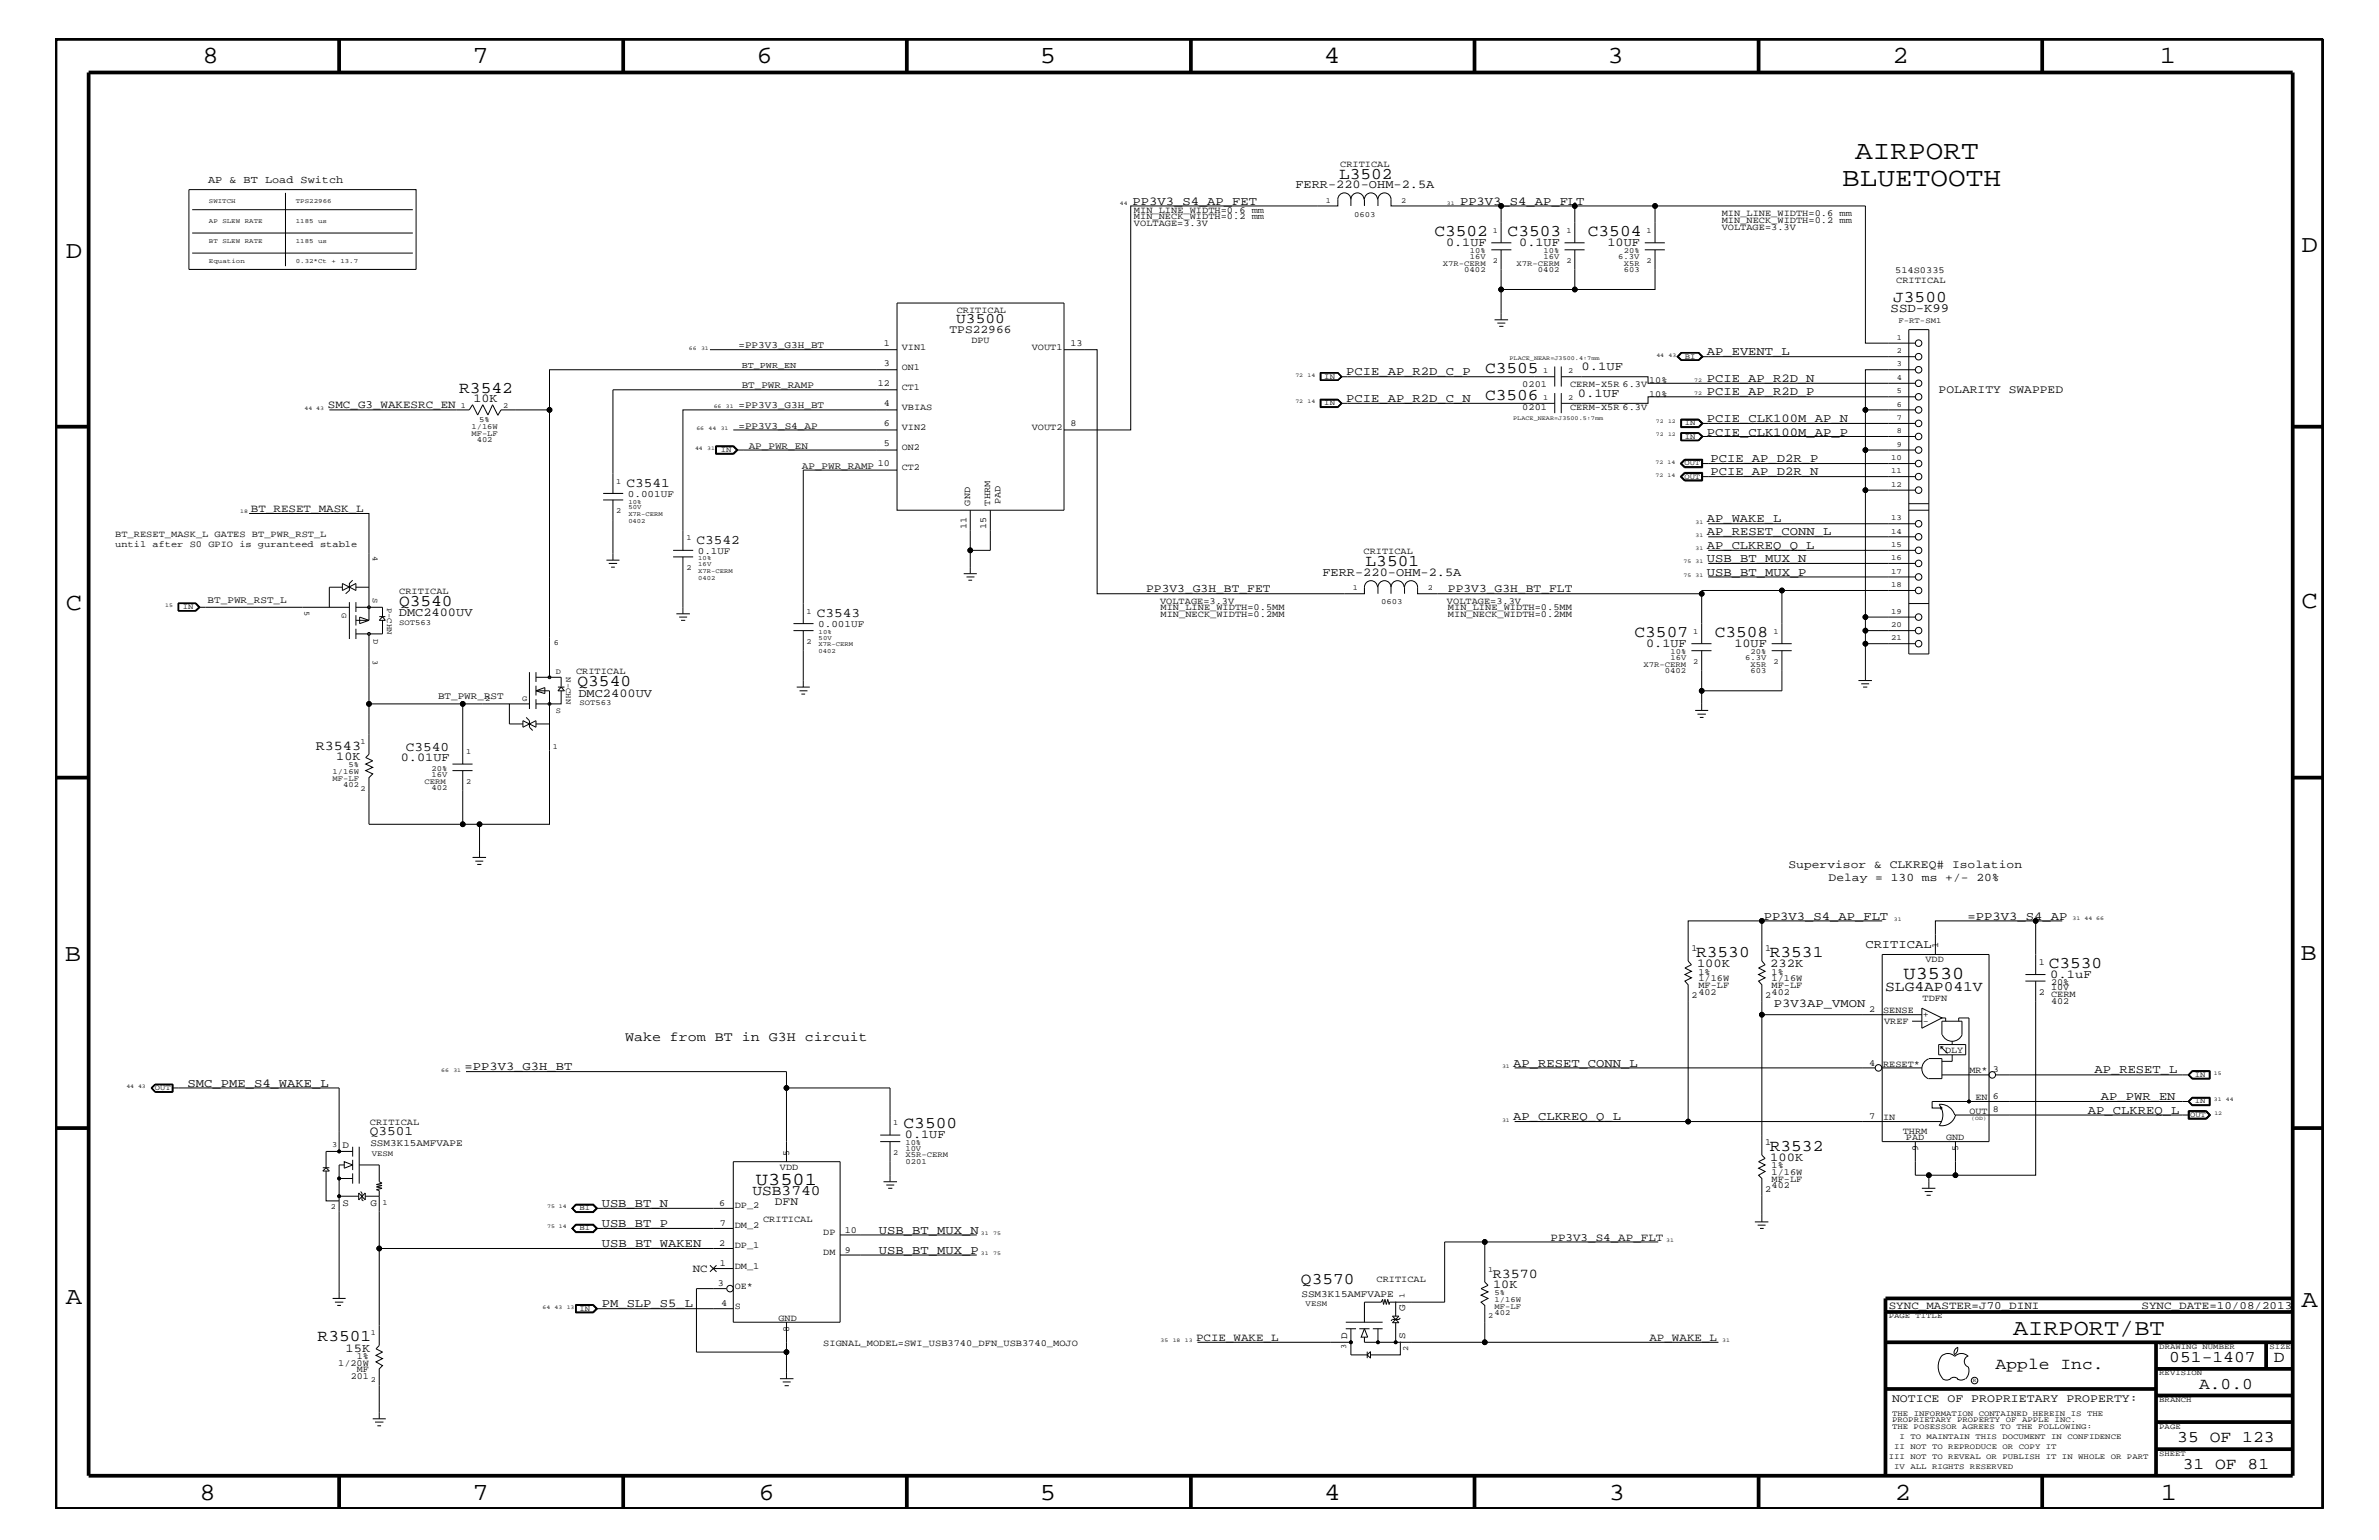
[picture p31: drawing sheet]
<svg xmlns="http://www.w3.org/2000/svg" width="432mm" height="279mm" viewBox="0 0 432 279" stroke-linecap="round" stroke-linejoin="round" font-family="sans-serif">
<defs><g id="words">
<g font-size="4.8">
<text x="336.7" y="28.9">AIRPORT</text>
<text x="334.3" y="33.7">BLUETOOTH</text>
</g>
<g font-size="4.5">
<text x="36.7" y="11.5">8</text>
<text x="85.8" y="11.5">7</text>
<text x="137.3" y="11.5">6</text>
<text x="188.7" y="11.5">5</text>
<text x="240.3" y="11.5">4</text>
<text x="291.8" y="11.5">3</text>
<text x="343.5" y="11.5">2</text>
<text x="392" y="11.5">1</text>
<text x="11.9" y="46.8">D</text>
<text x="417.7" y="45.7">D</text>
<text x="11.9" y="110.6">C</text>
<text x="417.7" y="110.3">C</text>
<text x="11.8" y="174.3">B</text>
<text x="417.6" y="174.2">B</text>
<text x="11.9" y="236.7">A</text>
<text x="417.7" y="237.1">A</text>
<text x="36.2" y="272.1">8</text>
<text x="85.8" y="272.1">7</text>
<text x="137.7" y="272.1">6</text>
<text x="188.7" y="272.1">5</text>
<text x="240.4" y="272.1">4</text>
<text x="292" y="272.1">3</text>
<text x="343.9" y="272.1">2</text>
<text x="392.2" y="272.1">1</text>
</g>
<text font-size="4.1" x="365.4" y="242.3">AIRPORT/BT</text>
<g font-size="3.3">
<text x="345.5" y="177.6">U3530</text>
<text x="137.2" y="215">U3501</text>
</g>
<g font-size="3">
<text x="243" y="32.5">L3502</text>
<text x="260.3" y="42.9">C3502</text>
<text x="273.6" y="42.9">C3503</text>
<text x="288.2" y="42.9">C3504</text>
<text x="343.6" y="54.7">J3500</text>
<text x="83.4" y="71.3">R3542</text>
<text x="269.5" y="67.7">C3505</text>
<text x="269.5" y="72.6">C3506</text>
<text x="247.9" y="102.7">L3501</text>
<text x="72.4" y="109.9">Q3540</text>
<text x="296.7" y="115.6">C3507</text>
<text x="311.2" y="115.6">C3508</text>
<text x="104.8" y="124.4">Q3540</text>
<text x="307.8" y="173.7">R3530</text>
<text x="321.2" y="173.7">R3531</text>
<text x="371.9" y="175.6">C3530</text>
<text x="164" y="204.7">C3500</text>
<text x="321.2" y="208.8">R3532</text>
<text x="236.1" y="233">Q3570</text>
<text x="57.7" y="243.4">R3501</text>
<text x="362.2" y="248.4">Apple Inc.</text>
<text x="393.7" y="247.1">051-1407</text>
<text x="399.2" y="252">A.0.0</text>
<text x="412.7" y="247.1">D</text>
<text x="395.2" y="261.6">35 OF 123</text>
<text x="396.2" y="266.6">31 OF 81</text>
</g>
<g font-size="2.6">
<text x="173.6" y="58.6">U3500</text>
<text x="342.2" y="179.9">SLG4AP041V</text>
<text x="136.6" y="216.9">USB3740</text>
</g>
<g font-size="2.5">
<text x="57.3" y="136.1">R3543</text>
<text x="113.5" y="188.9">Wake from BT in G3H circuit</text>
<text x="270.9" y="231.8">R3570</text>
</g>
<g font-size="2.4">
<text x="113.7" y="88.3">C3541</text>
<text x="126.4" y="98.7">C3542</text>
<text x="148.3" y="112">C3543</text>
<text x="73.7" y="136.2">C3540</text>
<text x="67.1" y="205.9">Q3501</text>
</g>
<text font-size="2.3" x="343.2" y="56.6">SSD-K99</text>
<g font-size="2.2">
<text x="235.1" y="34.1">FERR-220-OHM-2.5A</text>
<text x="205.6" y="37.2">PP3V3_S4_AP_FET</text>
<text x="265" y="37.2">PP3V3_S4_AP_FLT</text>
<text x="262.5" y="44.6">0.1UF</text>
<text x="275.8" y="44.6">0.1UF</text>
<text x="291.8" y="44.6">10UF</text>
<text x="309.8" y="64.5">AP_EVENT_L</text>
<text x="244.3" y="68.1">PCIE_AP_R2D_C_P</text>
<text x="286.4" y="72">0.1UF</text>
<text x="287.1" y="67.1">0.1UF</text>
<text x="309.8" y="69.3">PCIE_AP_R2D_N</text>
<text x="309.8" y="71.7">PCIE_AP_R2D_P</text>
<text x="85.9" y="73">10K</text>
<text x="244.3" y="72.9">PCIE_AP_R2D_C_N</text>
<text x="309.8" y="76.6">PCIE_CLK100M_AP_N</text>
<text x="309.8" y="79">PCIE_CLK100M_AP_P</text>
<text x="310.5" y="83.8">PCIE_AP_D2R_P</text>
<text x="310.5" y="86.2">PCIE_AP_D2R_N</text>
<text x="309.8" y="94.8">AP_WAKE_L</text>
<text x="309.8" y="99.6">AP_CLKREQ_Q_L</text>
<text x="309.8" y="97.1">AP_RESET_CONN_L</text>
<text x="240" y="104.4">FERR-220-OHM-2.5A</text>
<text x="309.8" y="102.1">USB_BT_MUX_N</text>
<text x="309.8" y="104.4">USB_BT_MUX_P</text>
<text x="72.4" y="111.7">DMC2400UV</text>
<text x="298.8" y="117.4">0.1UF</text>
<text x="314.8" y="117.4">10UF</text>
<text x="105" y="126.4">DMC2400UV</text>
<text x="61" y="137.9">10K</text>
<text x="72.7" y="138">0.01UF</text>
<text x="320.1" y="166.9">PP3V3_S4_AP_FLT</text>
<text x="357.1" y="166.9">=PP3V3_S4_AP</text>
<text x="338.6" y="172">CRITICAL</text>
<text x="308" y="175.5">100K</text>
<text x="321.3" y="175.5">232K</text>
<text x="372.1" y="177.4">0.1uF</text>
<text x="322" y="182.7">P3V3AP_VMON</text>
<text x="34" y="197.2">SMC_PME_S4_WAKE_L</text>
<text x="84.3" y="194.2">=PP3V3_G3H_BT</text>
<text x="274.7" y="193.6">AP_RESET_CONN_L</text>
<text x="380.2" y="194.8">AP_RESET_L</text>
<text x="274.7" y="203.2">AP_CLKREQ_Q_L</text>
<text x="379" y="202">AP_CLKREQ_L</text>
<text x="381.3" y="199.6">AP_PWR_EN</text>
<text x="164.3" y="206.5">0.1UF</text>
<text x="321.3" y="210.7">100K</text>
<text x="109.2" y="219">USB_BT_N</text>
<text x="109.2" y="222.6">USB_BT_P</text>
<text x="109.2" y="226.3">USB_BT_WAKEN</text>
<text x="159.5" y="227.5">USB_BT_MUX_P</text>
<text x="159.5" y="223.9">USB_BT_MUX_N</text>
<text x="271" y="233.7">10K</text>
<text x="109.2" y="237.2">PM_SLP_S5_L</text>
<text x="62.7" y="245.2">15K</text>
</g>
<g font-size="2.1">
<text x="172.3" y="60.4">TPS22966</text>
<text x="351.9" y="71.3">POLARITY SWAPPED</text>
<text x="208" y="107.5">PP3V3_G3H_BT_FET</text>
<text x="262.8" y="107.4">PP3V3_G3H_BT_FLT</text>
<text x="324.6" y="157.4">Supervisor &amp; CLKREQ# Isolation</text>
<text x="331.9" y="159.9">Delay = 130 ms +/- 20%</text>
<text x="140.6" y="218.6">DFN</text>
<text x="343.4" y="254.4">NOTICE OF PROPRIETARY PROPERTY:</text>
</g>
<g font-size="2">
<text x="59.5" y="74.1">SMC_G3_WAKESRC_EN</text>
<text x="45.6" y="92.9">BT_RESET_MASK_L</text>
<text x="281.4" y="225.1">PP3V3_S4_AP_FLT</text>
<text x="125.7" y="230.7">NC</text>
<text x="342.8" y="237.4">SYNC_MASTER=J70_DINI</text>
<text x="388.7" y="237.4">SYNC_DATE=10/08/2013</text>
<text x="217.1" y="243.3">PCIE_WAKE_L</text>
<text x="299.4" y="243.3">AP_WAKE_L</text>
</g>
<text font-size="1.9" x="37.8" y="33.1">AP &amp; BT Load Switch</text>
<g font-size="1.8">
<text x="134" y="63.2">=PP3V3_G3H_BT</text>
<text x="134.6" y="70.5">BT_PWR_RAMP</text>
<text x="134" y="74.1">=PP3V3_G3H_BT</text>
<text x="134" y="77.8">=PP3V3_S4_AP</text>
<text x="135.9" y="81.4">AP_PWR_EN</text>
<text x="145.5" y="85">AP_PWR_RAMP</text>
<text x="114" y="90.1">0.001UF</text>
<text x="126.7" y="100.4">0.1UF</text>
<text x="37.7" y="109.3">BT_PWR_RST_L</text>
<text x="148.5" y="113.7">0.001UF</text>
<text x="79.5" y="126.9">BT_PWR_RST</text>
<text x="62.1" y="208.2">D</text>
<text x="67.2" y="207.9">SSM3K15AMFVAPE</text>
<text x="62.1" y="218.7">S</text>
<text x="67.2" y="218.7">G</text>
<text x="236.2" y="235.4">SSM3K15AMFVAPE</text>
<text x="255" y="237.8" transform="rotate(-90 255 237.8)">G</text>
<text x="244.5" y="242.9" transform="rotate(-90 244.5 242.9)">D</text>
<text x="255" y="242.9" transform="rotate(-90 255 242.9)">S</text>
</g>
<g font-size="1.7">
<text x="243.2" y="30.3">CRITICAL</text>
<text x="205.8" y="38.6">MIN_LINE_WIDTH=0.6 mm</text>
<text x="205.8" y="41">VOLTAGE=3.3V</text>
<text x="205.8" y="39.8">MIN_NECK_WIDTH=0.2 mm</text>
<text x="312.5" y="41.7">VOLTAGE=3.3V</text>
<text x="312.5" y="39.2">MIN_LINE_WIDTH=0.6 mm</text>
<text x="312.5" y="40.4">MIN_NECK_WIDTH=0.2 mm</text>
<text x="344" y="49.6">514S0335</text>
<text x="344.2" y="51.3">CRITICAL</text>
<text x="173.7" y="56.8">CRITICAL</text>
<text x="160.4" y="62.8">1</text>
<text x="163.7" y="63.4">VIN1</text>
<text x="176.3" y="62.3">DPU</text>
<text x="187.3" y="63.4">VOUT1</text>
<text x="194.3" y="62.8">13</text>
<text x="159.3" y="70">12</text>
<text x="160.4" y="66.4">3</text>
<text x="163.7" y="70.7">CT1</text>
<text x="163.7" y="67.1">ON1</text>
<text x="276.3" y="70.1">0201</text>
<text x="285" y="70.1">CERM-X5R 6.3V</text>
<text x="299.3" y="69.5">10%</text>
<text x="299.3" y="72">10%</text>
<text x="160.4" y="73.7">4</text>
<text x="160.4" y="77.3">6</text>
<text x="163.7" y="74.4">VBIAS</text>
<text x="194.3" y="77.3">8</text>
<text x="276.3" y="74.4">0201</text>
<text x="285" y="74.4">CERM-X5R 6.3V</text>
<text x="160.4" y="80.9">5</text>
<text x="163.7" y="81.6">ON2</text>
<text x="163.7" y="78">VIN2</text>
<text x="187.3" y="78">VOUT2</text>
<text x="159.3" y="84.5">10</text>
<text x="163.7" y="85.3">CT2</text>
<text x="175.4" y="96" transform="rotate(-90 175.4 96)">11</text>
<text x="176.1" y="91.7" transform="rotate(-90 176.1 91.7)">GND</text>
<text x="179" y="96" transform="rotate(-90 179 96)">15</text>
<text x="179.7" y="91.7" transform="rotate(-90 179.7 91.7)">THRM</text>
<text x="181.6" y="91.4" transform="rotate(-90 181.6 91.4)">PAD</text>
<text x="20.9" y="97.4">BT_RESET_MASK_L GATES BT_PWR_RST_L</text>
<text x="20.9" y="99.3">until after S0 GPIO is guranteed stable</text>
<text x="247.5" y="100.5">CRITICAL</text>
<text x="72.5" y="107.7">CRITICAL</text>
<text x="210.6" y="109.5">VOLTAGE=3.3V</text>
<text x="210.7" y="112">MIN_NECK_WIDTH=0.2MM</text>
<text x="210.7" y="110.6">MIN_LINE_WIDTH=0.5MM</text>
<text x="262.6" y="109.5">VOLTAGE=3.3V</text>
<text x="262.8" y="110.6">MIN_LINE_WIDTH=0.5MM</text>
<text x="262.8" y="112">MIN_NECK_WIDTH=0.2MM</text>
<text x="104.6" y="122.3">CRITICAL</text>
<text x="307" y="172.6">1</text>
<text x="320.4" y="172.6">1</text>
<text x="351.8" y="172" transform="rotate(-90 351.8 172)">1</text>
<text x="308.3" y="179.3">MF-LF</text>
<text x="308.3" y="178">1/16W</text>
<text x="308.3" y="176.8">1%</text>
<text x="321.6" y="179.3">MF-LF</text>
<text x="321.6" y="178">1/16W</text>
<text x="321.6" y="176.8">1%</text>
<text x="349.5" y="174.6">VDD</text>
<text x="370.1" y="175">1</text>
<text x="372.3" y="179.7">10V</text>
<text x="372.3" y="178.7">20%</text>
<text x="307" y="181">2</text>
<text x="308.3" y="180.5">402</text>
<text x="320.4" y="181">2</text>
<text x="321.6" y="180.5">402</text>
<text x="339.3" y="183.6">2</text>
<text x="341.8" y="183.8">SENSE</text>
<text x="342" y="185.8">VREF</text>
<text x="349" y="181.6">TDFN</text>
<text x="349" y="184.5">+</text>
<text x="349" y="185.7">-</text>
<text x="370.1" y="180.5">2</text>
<text x="372.3" y="181">CERM</text>
<text x="372.3" y="182.1">402</text>
<text x="353.1" y="191">DLY</text>
<text x="339.3" y="193.3">4</text>
<text x="341.8" y="193.6">RESET*</text>
<text x="357.5" y="194.8">MR*</text>
<text x="361.7" y="194.5">3</text>
<text x="339.3" y="203">7</text>
<text x="341.8" y="203.2">IN</text>
<text x="357.5" y="202">OUT</text>
<text x="358.6" y="199.6">EN</text>
<text x="361.7" y="201.8">8</text>
<text x="361.7" y="199.3">6</text>
<text x="67.1" y="204.1">CRITICAL</text>
<text x="143.3" y="209.7" transform="rotate(-90 143.3 209.7)">5</text>
<text x="320.4" y="207.7">1</text>
<text x="345.4" y="205.7">THRM</text>
<text x="345.9" y="206.9">PAD</text>
<text x="348.1" y="208.9" transform="rotate(-90 348.1 208.9)">9</text>
<text x="353.2" y="206.9">GND</text>
<text x="355.4" y="208.9" transform="rotate(-90 355.4 208.9)">5</text>
<text x="141.6" y="212.2">VDD</text>
<text x="321.6" y="214.4">MF-LF</text>
<text x="321.6" y="215.6">402</text>
<text x="321.6" y="211.9">1%</text>
<text x="321.6" y="213.2">1/16W</text>
<text x="130.6" y="218.7">6</text>
<text x="133.3" y="219.2">DP_2</text>
<text x="138.5" y="221.7">CRITICAL</text>
<text x="320.4" y="216.2">2</text>
<text x="130.6" y="226">2</text>
<text x="130.6" y="222.4">7</text>
<text x="133.3" y="226.5">DP_1</text>
<text x="133.3" y="222.9">DM_2</text>
<text x="149.4" y="227.7">DM</text>
<text x="149.4" y="224.1">DP</text>
<text x="153.3" y="227.3">9</text>
<text x="153.3" y="223.6">10</text>
<text x="130.3" y="233.3">3</text>
<text x="130.6" y="229.6">1</text>
<text x="133.3" y="233.8">OE*</text>
<text x="133.3" y="230.2">DM_1</text>
<text x="249.9" y="232.6">CRITICAL</text>
<text x="130.9" y="236.9">4</text>
<text x="133.3" y="237.4">S</text>
<text x="141.3" y="239.6">GND</text>
<text x="143.3" y="241.8" transform="rotate(-90 143.3 241.8)">8</text>
<text x="149.4" y="244.1">SIGNAL_MODEL=SWI_USB3740_DFN_USB3740_MOJO</text>
<text x="61.4" y="247.8">1/20W</text>
<text x="63.7" y="250.1">201</text>
<text x="64.8" y="248.9">MF</text>
<text x="64.8" y="246.5">1%</text>
</g>
<text font-size="1.6" x="134.6" y="66.8">BT_PWR_EN</text>
<g font-size="1.4">
<text x="240.6" y="36.8">1</text>
<text x="245.8" y="39.3">0603</text>
<text x="254.3" y="36.8">2</text>
<text x="266.8" y="45.9">10%</text>
<text x="266.8" y="47">16V</text>
<text x="270.9" y="47.7">2</text>
<text x="270.9" y="42.3">1</text>
<text x="280.2" y="47">16V</text>
<text x="280.2" y="45.9">10%</text>
<text x="284.3" y="47.7">2</text>
<text x="284.3" y="42.3">1</text>
<text x="293.7" y="47">6.3V</text>
<text x="294.7" y="45.9">20%</text>
<text x="298.9" y="47.7">2</text>
<text x="298.9" y="42.3">1</text>
<text x="261.9" y="48.2">X7R-CERM</text>
<text x="265.8" y="49.4">0402</text>
<text x="275.3" y="48.2">X7R-CERM</text>
<text x="279.1" y="49.4">0402</text>
<text x="294.7" y="49.4">603</text>
<text x="294.7" y="48.2">X5R</text>
<text x="344.6" y="58.5">F-RT-SM1</text>
<text x="305.8" y="65.1">BI</text>
<text x="344.3" y="61.7">1</text>
<text x="344.3" y="64">2</text>
<text x="240.4" y="68.7">IN</text>
<text x="280.1" y="67.7">1</text>
<text x="284.6" y="67.7">2</text>
<text x="344.3" y="66.5">3</text>
<text x="344.3" y="68.9">4</text>
<text x="344.3" y="71.3">5</text>
<text x="83.7" y="74">1</text>
<text x="85.6" y="77.8">1/16W</text>
<text x="87" y="76.6">5%</text>
<text x="91.4" y="74">2</text>
<text x="240.4" y="73.5">IN</text>
<text x="280.1" y="72.6">1</text>
<text x="284.6" y="72.6">2</text>
<text x="305.8" y="77.2">IN</text>
<text x="344.3" y="73.8">6</text>
<text x="344.3" y="76.2">7</text>
<text x="85.6" y="79">MF-LF</text>
<text x="86.5" y="80.2">402</text>
<text x="130.8" y="82">IN</text>
<text x="305.8" y="79.6">IN</text>
<text x="343.2" y="83.5">10</text>
<text x="344.3" y="81.1">9</text>
<text x="344.3" y="78.6">8</text>
<text x="111.8" y="87.7">1</text>
<text x="305.7" y="84.4">OUT</text>
<text x="305.7" y="86.9">OUT</text>
<text x="343.2" y="85.9">11</text>
<text x="343.2" y="88.3">12</text>
<text x="111.8" y="93.2">2</text>
<text x="343.2" y="94.3">13</text>
<text x="67.6" y="100.9" transform="rotate(90 67.6 100.9)">4</text>
<text x="124.6" y="98">1</text>
<text x="343.2" y="101.6">16</text>
<text x="343.2" y="99.3">15</text>
<text x="343.2" y="96.8">14</text>
<text x="124.6" y="103.5">2</text>
<text x="245.5" y="107.1">1</text>
<text x="259.2" y="107.1">2</text>
<text x="343.2" y="106.5">18</text>
<text x="343.2" y="104.1">17</text>
<text x="33.2" y="110.5">IN</text>
<text x="55.3" y="110.8" transform="rotate(90 55.3 110.8)">5</text>
<text x="62.1" y="111.2" transform="rotate(90 62.1 111.2)">G</text>
<text x="67.6" y="108.4" transform="rotate(90 67.6 108.4)">S</text>
<text x="70.3" y="110.3" transform="rotate(90 70.3 110.3)">P-CHN</text>
<text x="72.4" y="113.4">SOT563</text>
<text x="146.4" y="111.4">1</text>
<text x="250.7" y="109.7">0603</text>
<text x="343.2" y="111.4">19</text>
<text x="343.2" y="113.7">20</text>
<text x="67.6" y="119.8" transform="rotate(90 67.6 119.8)">3</text>
<text x="67.8" y="115.9" transform="rotate(90 67.8 115.9)">D</text>
<text x="100.5" y="117">6</text>
<text x="146.4" y="116.8">2</text>
<text x="303.2" y="118.6">10%</text>
<text x="303.2" y="119.7">16V</text>
<text x="307.3" y="115">1</text>
<text x="316.7" y="119.7">6.3V</text>
<text x="317.8" y="118.6">20%</text>
<text x="321.9" y="115">1</text>
<text x="343.2" y="116.2">21</text>
<text x="100.9" y="122.3">D</text>
<text x="102.8" y="122.9" transform="rotate(90 102.8 122.9)">N-CHN</text>
<text x="298.3" y="120.9">X7R-CERM</text>
<text x="302.2" y="122.1">0402</text>
<text x="307.3" y="120.4">2</text>
<text x="317.8" y="120.9">X5R</text>
<text x="317.8" y="122.1">603</text>
<text x="321.9" y="120.4">2</text>
<text x="88.1" y="127.1">2</text>
<text x="94.8" y="127.1">G</text>
<text x="100.9" y="129.3">S</text>
<text x="105.2" y="127.9">SOT563</text>
<text x="65.4" y="135">1</text>
<text x="84.6" y="136.8">1</text>
<text x="100.3" y="135.8">1</text>
<text x="60.4" y="140.4">1/16W</text>
<text x="60.4" y="141.7">MF-LF</text>
<text x="62.3" y="142.9">402</text>
<text x="63.2" y="139.2">5%</text>
<text x="65.4" y="143.5">2</text>
<text x="77" y="142.2">CERM</text>
<text x="78.3" y="143.4">402</text>
<text x="78.3" y="140.9">16V</text>
<text x="78.3" y="139.8">20%</text>
<text x="84.6" y="142.3">2</text>
<text x="28.1" y="197.8">OUT</text>
<text x="398.4" y="195.4">IN</text>
<text x="397.5" y="202.6">OUT</text>
<text x="398.4" y="200.2">IN</text>
<text x="60.3" y="208.1">3</text>
<text x="67.5" y="209.7">VESM</text>
<text x="162.1" y="209.6">2</text>
<text x="162.1" y="204.1">1</text>
<text x="164.3" y="207.7">10%</text>
<text x="164.3" y="208.8">10V</text>
<text x="164.3" y="211.3">0201</text>
<text x="164.3" y="210">X5R-CERM</text>
<text x="60" y="219.4">2</text>
<text x="69.4" y="218.6">1</text>
<text x="105.2" y="219.6">BI</text>
<text x="105.2" y="223.2">BI</text>
<text x="270.1" y="230.7">1</text>
<text x="105.2" y="237.8">IN</text>
<text x="237" y="236.9">VESM</text>
<text x="254.9" y="235.6" transform="rotate(-90 254.9 235.6)">1</text>
<text x="270.1" y="239.2">2</text>
<text x="271.3" y="237.4">MF-LF</text>
<text x="271.3" y="235">5%</text>
<text x="271.3" y="236.2">1/16W</text>
<text x="271.3" y="238.6">402</text>
<text x="342.8" y="239.2">PAGE TITLE</text>
<text x="67.3" y="242.3">1</text>
<text x="244.3" y="244.8" transform="rotate(-90 244.3 244.8)">3</text>
<text x="255.6" y="245.1" transform="rotate(-90 255.6 245.1)">2</text>
<text x="391.9" y="244.7">DRAWING NUMBER</text>
<text x="411.9" y="244.7">SIZE</text>
<text x="67.3" y="250.7">2</text>
<text x="391.9" y="249.5">REVISION</text>
<text x="343.4" y="256.8">THE INFORMATION CONTAINED HEREIN IS THE</text>
<text x="391.9" y="254.4">BRANCH</text>
<text x="343.4" y="258">PROPRIETARY PROPERTY OF APPLE INC.</text>
<text x="343.4" y="259.3">THE POSESSOR AGREES TO THE FOLLOWING:</text>
<text x="343.8" y="262.9">II NOT TO REPRODUCE OR COPY IT</text>
<text x="344.8" y="261.1">I TO MAINTAIN THIS DOCUMENT IN CONFIDENCE</text>
<text x="391.9" y="259.3">PAGE</text>
<text x="342.8" y="264.7">III NOT TO REVEAL OR PUBLISH IT IN WHOLE OR PART</text>
<text x="343.8" y="266.6">IV ALL RIGHTS RESERVED</text>
<text x="391.9" y="264.1">SHEET</text>
</g>
<g font-size="1.2">
<text x="37.9" y="36.8">SWITCH</text>
<text x="37.9" y="40.4">AP SLEW RATE</text>
<text x="53.7" y="36.8">TPS22966</text>
<text x="53.7" y="40.4">1185 us</text>
<text x="37.9" y="47.7">Equation</text>
<text x="37.9" y="44.1">BT SLEW RATE</text>
<text x="53.7" y="47.7">0.32*Ct + 13.7</text>
<text x="53.7" y="44.1">1185 us</text>
<text x="114" y="94.9">0402</text>
<text x="114" y="93.7">X7R-CERM</text>
<text x="114" y="92.4">50V</text>
<text x="114" y="91.4">10%</text>
<text x="126.7" y="101.6">10%</text>
<text x="126.7" y="105.2">0402</text>
<text x="126.7" y="102.7">16V</text>
<text x="126.7" y="104">X7R-CERM</text>
<text x="148.6" y="115">10%</text>
<text x="148.6" y="116.1">50V</text>
<text x="148.6" y="117.3">X7R-CERM</text>
<text x="148.6" y="118.5">0402</text>
</g>
<g font-size="1.1">
<text x="274" y="65.4">PLACE_NEAR=J3500.4:7mm</text>
<text x="274.7" y="76.2">PLACE_NEAR=J3500.5:7mm</text>
</g>
<g font-size="1">
<text x="203.3" y="37.2">44</text>
<text x="262.6" y="37.2">31</text>
<text x="125.1" y="63.4">66</text>
<text x="127.3" y="63.4">31</text>
<text x="300.7" y="64.7">44</text>
<text x="302.9" y="64.7">43</text>
<text x="235.1" y="68.4">72</text>
<text x="237.3" y="68.4">14</text>
<text x="307.5" y="69.3">72</text>
<text x="307.5" y="71.7">72</text>
<text x="55.3" y="74.4">44 43</text>
<text x="129.5" y="74.1">66</text>
<text x="131.7" y="74.1">31</text>
<text x="235.1" y="73.2">72</text>
<text x="237.3" y="73.2">14</text>
<text x="300.6" y="76.8">72</text>
<text x="302.8" y="76.8">12</text>
<text x="126.2" y="81.6">44</text>
<text x="126.4" y="78">66</text>
<text x="128.4" y="81.6">31</text>
<text x="128.6" y="78">44</text>
<text x="130.8" y="78">31</text>
<text x="300.6" y="79.2">72</text>
<text x="302.8" y="79.2">12</text>
<text x="300.5" y="84.1">72</text>
<text x="300.5" y="86.5">72</text>
<text x="302.7" y="84.1">14</text>
<text x="302.7" y="86.5">14</text>
<text x="43.6" y="93.2">18</text>
<text x="307.8" y="95">31</text>
<text x="307.8" y="99.9">31</text>
<text x="307.8" y="97.4">31</text>
<text x="305.6" y="102.2">75</text>
<text x="305.6" y="104.7">75</text>
<text x="307.8" y="102.2">31</text>
<text x="307.8" y="104.7">31</text>
<text x="30" y="110.2">15</text>
<text x="343.7" y="167.1">31</text>
<text x="376.2" y="166.9">31</text>
<text x="378.4" y="166.9">44 66</text>
<text x="22.9" y="197.4">44 43</text>
<text x="80.1" y="194.4">66</text>
<text x="82.3" y="194.4">31</text>
<text x="272.6" y="193.7">31</text>
<text x="401.8" y="195">15</text>
<text x="272.6" y="203.5">31</text>
<text x="357.8" y="203.2">(OD)</text>
<text x="401.8" y="199.8">31</text>
<text x="401.9" y="202.3">12</text>
<text x="404" y="199.8">44</text>
<text x="99.3" y="219.2">75 14</text>
<text x="99.3" y="222.9">75 14</text>
<text x="178.1" y="227.7">31</text>
<text x="178.1" y="224.1">31</text>
<text x="180.3" y="227.7">75</text>
<text x="180.3" y="224.1">75</text>
<text x="302.4" y="225.3">31</text>
<text x="98.5" y="237.4">64</text>
<text x="100.7" y="237.4">43</text>
<text x="102.9" y="237.4">13</text>
<text x="210.7" y="243.5">35</text>
<text x="212.9" y="243.5">18</text>
<text x="215.1" y="243.5">13</text>
<text x="312.6" y="243.5">31</text>
<text x="358.1" y="250.7">R</text>
</g>
</g></defs>
<g fill="none" stroke="#000" stroke-width=".18">
<path d="M34.3 34.4h41.2v14.5h-41.2zM34.9 38h40M51.8 35v13.3M245.2 36.2a1.19 1.19 0 0 0-1.2-1.2 1.19 1.19 0 0 0-1.2 1.2v1.2h-37.6v40.6h-12.1M245.2 36.2a1.19 1.19 0 0 1 1.2-1.2 1.19 1.19 0 0 1 1.2 1.2M245.2 36.2v1.2M250 36.2a1.19 1.19 0 0 0-1.2-1.2 1.19 1.19 0 0 0-1.1 1.2v1.2M250.1 37.4v-1.2a1.19 1.19 0 0 1 1.2-1.2 1.19 1.19 0 0 1 1.2 1.2v1.2h20M285.8 37.4h14.6v6.7M300.4 37.4h38.2v24.9h9M34.9 45.9h40M34.9 42.3h40"/>
<path d="M162.8 55h30.3v37.6h-30.3zM270.7 45.3h3.6M270.7 44.1h3.6M271.3 58h2.4M271.8 58.6h1.4M272.1 59.2h.8M272.5 44.1v-6.7h13.3v6.7M272.5 45.3v12.7M272.5 52.5h13.3M284 45.3h3.6M284 44.1h3.6M285.8 45.3v7.2h14.6v-7.2"/>
<path d="M298.5 45.3h3.7M298.5 44.1h3.7M346.5 59.8h3.6v58.8h-3.6zM59.8 74.4h25.4l.6-1 .9 1.9 .9-1.9 1 1.9 .8-1.9 .9 1.9M99.7 74.4v48.5M128.9 63.4h33.9M133.1 78h29.7M162.8 74.4h-38.8v25.5M162.8 67.1h-63.1v7.3h-8.8l-.6 1M162.8 70.7h-51.5v18.8M193.1 63.4h6v44.3h48.6v-1.2a1.19 1.19 0 0 1 1.1-1.1 1.19 1.19 0 0 1 1.2 1.1M239.6 72.4h3.2l.8 .8-.8 .7h-3.2z"/>
<path d="M239.7 68.9h3.1M239.7 67.6v1.4M239.7 72.5h3.1l.7 .7-.7 .7h-3.1zM239.7 67.7h3.1M239.8 72.6h3l.6 .6-.6 .6h-3zM239.8 67.7v1.2M242.8 67.7l.6 .7-.6 .5M242.8 67.6l.8 .8-.8 .6M242.8 67.6h-3.2v1.4h3.2M242.8 67.6l.7 .8M242.8 67.7l.7 .7M243.4 68.4h38.8"/>
<path d="M243.4 73.2h38.8M243.5 68.4l-.7 .6M243.5 68.4l-.7 .5M282.2 66.5v3.6M282.2 71.3v3.7M283.4 68.4h15.7v1.1h48.5M283.4 66.5v3.6M283.4 71.3v3.7M305.1 76.1h3.3l.7 .7-.7 .8h-3.3zM305.1 78.5h3.3l.7 .7-.7 .8h-3.3zM305.1 64h3.2l.7 .7-.7 .7h-3.2M305.1 64h3.3l.7 .7-.7 .7h-3.3"/>
<path d="M305.1 64l-.7 .7 .7 .7M305.1 64l-.6 .7 .6 .7M305.1 76.1v1.4h3.2M305.1 78.5v1.5M305.1 76.1h3.2l.6 .7-.6 .7M305.1 79.9h3.2M305.1 78.6h3.2M305.2 76.2h3.1l.6 .6-.6 .6h-3.1zM305.2 64h3.1l.6 .7h38.7M305.2 64h3.1l.6 .7-.6 .6h-3.1M305.2 64l-.7 .7 .7 .6M305.2 64l-.6 .7 .6 .6"/>
<path d="M305.2 78.6v1.3M308.3 78.6l.6 .6-.6 .7M308.3 76.1l.7 .7-.7 .7M308.3 78.5l.7 .7-.7 .8M308.9 64.7l-.6 .6h-3.1M308.9 76.8h38.7M308.9 79.2h38.7M347.6 74.4h-9v7.2M347.6 67.1h-9v7.3M347.6 72h-48.5v1.2h-15.7M45.2 93.2h21.8v19.4M109.5 90.7h3.6"/>
<path d="M109.5 89.5h3.6M111.3 90.7v10.9M122.2 99.9h3.6M129.9 80.9h3.3l.7 .7-.7 .8h-3.3zM130 81.1h3.1l.6 .5-.6 .6h-3.1zM133.1 81l.7 .6-.7 .7M133.1 81l.8 .6-.8 .7M133.1 81h-3.1v1.3h3.1M133.7 81.6h29.1M162.8 85.3h-17v27.8M176.1 92.6v11.5M179.7 92.6v7.3h-3.6"/>
<path d="M305 84.1l.7-.8h3.3v1.6h-3.3zM305 86.5l.7-.8h3.3v1.5h-3.3zM305.8 84.7l-.6-.6 .6-.6h3.1v1.2M305.8 85.9l-.6 .6 .6 .6h3.1v-1.2M305.8 84.7h3.1M305.8 83.3l-.7 .8 .7 .7h3.1v-1.5M305.8 87.2l-.7-.7 .7-.7h3.1v1.4M305.8 85.9l-.7 .6 .7 .7h3.1M305.8 85.9h3.1M308.9 84.1h38.7M308.9 86.5h38.7M308.9 83.4h-3.1l-.7 .7 .7 .6"/>
<path d="M310 97.4h37.6M310 99.9h37.6M310 95h37.6M346.5 92.6h3.6M346.5 91.4h3.6M347.6 88.9h-9v23.1M347.6 81.6h-9v7.3M35.5 109.5h-3.1v1.3h3.1M35.5 109.5l.7 .7-.7 .6M35.5 109.5l.6 .7M35.6 109.4h-3.3v1.5h3.3M35.6 109.4l.7 .8-.7 .7"/>
<path d="M35.6 109.4l.6 .8-.6 .7M36.1 110.2l-.6 .6M36.1 110.2h27.3M62.1 106.5h-2.3v3.7M62.1 105.9v1.2l2.5-1.2v1.2zM63.4 109.2v6.7M64 105.3l-.6 .6v1.2l-.7 .6M64.6 110.2h4.8v1.7M64.6 112.6h2.4M64.6 106.5h2.4M64.6 109.2v1.8M64.6 111.6v1.9"/>
<path d="M64.6 114.1v1.8M65.3 112l1.7 .6-1.7 .5zM67 115v21.8l-.6 .6 1.2 .6-1.2 .6 1.2 .6-1.2 .6 1.2 .6-.6 .7v8.4h20M68.8 111.9h1.1M69.4 111.9l.5 .7h-1.1zM69.4 112.6v2.4h-4.8M110.1 101.6h2.3M110.5 102.2h1.5M110.9 102.9h.7M122.2 101h3.6M122.8 111.4h2.4M123.3 112h1.4"/>
<path d="M123.6 112.6h.8M124 101v10.4M144 114.4h3.7M144 113.1h3.7M145.8 114.4v10.3M174.9 104.1h2.4M175.4 104.7h1.5M175.8 105.3h.6M252.5 106.5a1.19 1.19 0 0 1 1.2-1.1 1.19 1.19 0 0 1 1.1 1.1M252.5 106.5a1.19 1.19 0 0 0-1.2-1.1 1.19 1.19 0 0 0-1.2 1.1v1.2M252.5 106.5v1.2M254.9 107.7v-1.2a1.19 1.19 0 0 1 1.2-1.1 1.19 1.19 0 0 1 1.2 1.1v1.2h51.6"/>
<path d="M307 118.1h3.6M307 116.8h3.6M308.9 116.8v-9.7h14.5v9.7M308.9 118.1v10.8M310 102.2h37.6M310 104.7h37.6M321.6 118.1h3.6M321.6 116.8h3.6M323.4 118.1v7.2h-14.5M323.4 107.1h24.2M338.6 114.4v2.4M346.5 109.5h3.6"/>
<path d="M347.6 116.8h-9v6.7M347.6 112h-9v2.4h9M67 127.7h29.1M82.1 139.8h3.7M82.1 138.6h3.7M84 127.7v10.9M84 139.8v9.7M92.5 127.7v3.6h2.4M94.9 130.8v1.1l2.4-1.1v1.1zM95.5 130.2l.6 .6v1.1l.6 .6M96.1 121.9v6.7M97.3 125.3h2.4v24.2h-12.7v6.1"/>
<path d="M97.3 121.9v1.8M97.3 124.4v1.8M97.3 126.9v1.7M97.3 122.9h4.6v1.7M97.3 131.3h2.4M97.3 125.3l1.6-.6v1.1zM101.3 124.7h1.1M101.9 125.3v2.4h-4.6M101.9 124.7l.5 .6h-1.1zM144.6 124.7h2.4M145.1 125.3h1.5M145.5 125.9h.6"/>
<path d="M307.7 128.9h2.3M308.1 129.6h1.5M308.5 130.2h.7M337.3 123.5h2.5M337.8 124.1h1.5M338.2 124.7h.7M85.8 155.6h2.4M86.3 156.2h1.4M86.6 156.8h.8M319.8 167.1v7.3l.6 .6-1.2 .6 1.2 .6-1.2 .6 1.2 .6-1.2 .6 .6 .7v5.4M341.6 167.1h-35.2v7.3l.6 .6-1.2 .6 1.2 .6-1.2 .6 1.2 .6-1.2 .6 .6 .7v24.8h46.1M341.6 173.2h19.4v33.9h-19.4z"/>
<path d="M367.6 178h3.7M367.6 176.8h3.7M369.5 178v35.2h-14.6M369.5 167.1v9.7M374.3 167.1h-23v6.1M27.4 197.4l.7-.7h3.3v1.4h-3.3zM27.4 197.4l.8 .7M28.2 196.7l-.8 .7M28.2 196.8l-.7 .6 .7 .7M28.2 196.8l-.6 .6 .6 .7M28.2 198.1h3.1M28.2 196.8h3.1"/>
<path d="M31.2 197.4h30.4v11.5M31.2 196.8v1.3M31.3 196.7v1.4M84.6 194.4h58.1v3M274.9 193.7h65.5M341.6 193.7h7.2M347 185.3h1.8M348.8 184.1h-29v25.5l.6 .6-1.2 .6 1.2 .6-1.2 .5 1.2 .6-1.2 .7 .6 .6v7.9M348.8 182.9l3.7 1.8-3.7 1.8zM350 192.1a1.95 1.95 0 0 0-1.2 1.8 1.95 1.95 0 0 0 1.2 1.8M350.1 192.1h2.4v3.6h-2.4M351.9 189.5h4.9v1.9h-4.9z"/>
<path d="M352.3 189.9v.5M352.5 195h8.5M352.5 184.7h.6v.6M352.5 187.7a1.95 1.95 0 0 0 1.8 1.2 1.95 1.95 0 0 0 1.8-1.2v-2.4h-3.6v2.4M352.7 189.9h-.4l1.2 1.2M354.3 191.4v1.2h-1.8M354.3 188.9v.6M355.5 185.3v-.6h1.9v15.1M362.2 195h35.1M397.2 195l.7 .7M397.2 199.8l.7 .7M397.3 199.8h-46.6v1.2h1.3"/>
<path d="M397.8 194.3h3.4v1.5h-3.4l-.6-.8zM397.8 199.1h3.4v1.5h-3.4l-.6-.8zM397.9 194.4h3.1v1.2h-3.1l-.6-.6zM397.9 199.2h3.1v1.2h-3.1l-.6-.6zM397.9 194.3l-.6 .7 .6 .7M397.9 194.3h3.2v1.4h-3.2M397.9 199.2h3.2v1.3h-3.2M397.9 194.3l-.7 .7M397.9 199.2l-.6 .6 .6 .7M397.9 199.2l-.7 .6M58.6 211.9h1.2M59.2 212.5v5.4h2.4"/>
<path d="M59.2 211.9l.6 .6h-1.2zM61.6 213.8h2.4M61.6 217h3.5M62.5 210.8l1.5 .6-1.5 .5zM62.5 211.4h-.9v24.2M64 208.1v1.7M64 210.4v1.9M64 212.9v1.8M64 208.9h-4.8v3M65.1 216.4v1.3l1.2-1.3v1.3zM65.2 211.4h3.6v3l.5 .3-1 .2 1 .2-1 .2 1 .3-1 .2 .5 .2v28.1l-.6 .6 1.2 .6-1.2 .6 1.2 .6-1.2 .6 1.2 .7-.6 .6v9M65.2 208.1v6.6"/>
<path d="M65.4 216.2l.3 .2v1.3l.3 .2M66.3 217h2.5M104.5 218.5h3.2l.8 .7-.8 .8h-3.2l-.7-.8zM104.6 218.6h3l.7 .6-.7 .7h-3M104.6 218.6h3.1l.7 .6-.7 .7h-3.1M104.6 218.6l-.8 .6 .8 .7M104.6 218.6l-.7 .6 .7 .7M108.2 219.2l-.6 .6h-3l-.6-.6 .6-.6h3l.6 .6h24.9M133.1 210.8h19.4v29.1h-19.4zM159.8 207.1h3.6M159.8 205.9h3.6M160.4 214.4h2.4"/>
<path d="M160.9 215h1.4M161.2 215.6h.8M161.5 205.9v-8.5h-18.8v13.4M161.5 207.1v7.3M274.9 203.5h31.5M347.6 207.1v6.1h2.5M348.8 215.6h2.5M349.3 216.2h1.5M349.7 216.9h.7M350.1 213.2v2.4M351.9 200.4a2.96 2.96 0 0 1 0 3.8M352 200.4a2.7 2.7 0 0 1 2.8 1.9"/>
<path d="M354.9 207.1v6.1h-4.8M354.9 202.3h42.4M355 202.2a2.54 2.54 0 0 1-3 2M397.2 201.5h3.3l.7 .8-.7 .8h-3.3zM397.3 201.5v1.5h3.2l.7-.7-.7-.8M397.3 201.7h3.1l.6 .6-.6 .6M397.3 201.6h3.1l.7 .7-.7 .6h-3.1zM60.4 235.6h2.3M60.8 236.2h1.5M61.2 236.8h.7M68.8 226.5h64.3M104.5 222.1h3.2l.8 .8-.8 .7h-3.2l-.7-.7z"/>
<path d="M104.5 236.7h3.2l.8 .7-.8 .8h-3.2zM104.5 236.8h3.2l.7 .6-.7 .7h-3.2M104.6 236.8h3l.6 .6-.6 .6h-3M104.6 222.2h3l.7 .7-.7 .6h-3M104.6 222.2h3.1l.7 .7-.7 .6h-3.1M104.6 222.2l-.8 .7 .8 .6M104.6 222.2l-.7 .7 .7 .6M104.6 236.8v1.3M107.6 236.8l.7 .6-.7 .7M108.2 222.9l-.6 .6h-3l-.6-.6 .6-.6h3l.6 .6h24.9M108.2 237.4h24.9M128.9 229.6l1.1 1.1"/>
<path d="M129.5 230.2h3.6M130 229.6l-1.1 1.1M131.8 233.8h-5.4v11.5h16.3M142.7 239.9v10.2M152.5 224.1h24.8M152.5 227.7h24.8M244.3 239.9h6.7M252.7 238.8h1.2l-1.2 1.2h1.2zM253.3 240v3.5M253.4 236.2l-.1 2.6M254.2 239.1l-.3 .3h-1.2l-.2 .2M269.5 225.3h-7.3v10.9h-10l-.1 .5-.2-1-.3 1-.2-1-.3 1-.1-1-.3 .5h-3v3.7"/>
<path d="M301 225.3h-31.5v7.3l.6 .6-1.3 .6 1.3 .6-1.3 .6 1.3 .6-1.3 .6 .7 .6v6.7h42.4M318.5 221.7h2.5M319 222.3h1.5M319.4 222.9h.7M67.6 257.4h2.4M68.1 258h1.5M68.5 258.7h.7M141.6 250.1h2.4M142.1 250.7h1.4M142.4 251.4h.8M217.3 243.5h27.9M244.3 241.1h1.8"/>
<path d="M245.2 241.1v4.7h3M246.7 241.1h1.9M247.7 241.1l.5 1.5h-1.1zM247.7 242.6v.9h21.8M248.2 245.8l.6-.6v1.2zM248.2 245.2v1.2M249.2 241.1h1.8M250.1 241.1v2.4M254.3 243.4l-.1 2.4h-5.4M352.3 246.1a1.72 1.72 0 0 1 2.5 0 1.69 1.69 0 0 1 2.4 0M352.4 246a3.2 3.2 0 0 0 .4 4.3l.8 .1 .4-.2M354 250.2l.7-.3 .7 .3"/>
<path d="M355.2 250.2l.7 .2 .7-.2M355.3 244.4v.3a1.18 1.18 0 0 1-.6 1.1M355.4 244.4a.99 .99 0 0 0-.6 1.4M357.2 246a1.04 1.04 0 0 0-.7 1 1.04 1.04 0 0 0 .7 1M357.3 248l.1 .7a2.11 2.11 0 0 1-.6 1.5"/>
<circle cx="272.5" cy="37.4" r=".42"/>
<circle cx="285.8" cy="37.4" r=".42"/>
<circle cx="300.4" cy="37.4" r=".42"/>
<circle cx="272.5" cy="52.5" r=".42"/>
<circle cx="285.8" cy="52.5" r=".42"/>
<circle cx="99.7" cy="74.4" r=".42"/>
<circle cx="338.6" cy="74.4" r=".42"/>
<circle cx="348.2" cy="76.8" r=".59"/>
<circle cx="348.2" cy="69.5" r=".59"/>
<circle cx="348.2" cy="67.1" r=".59"/>
<circle cx="348.2" cy="62.3" r=".59"/>
<circle cx="348.2" cy="64.7" r=".59"/>
<circle cx="348.2" cy="79.2" r=".59"/>
<circle cx="348.2" cy="72" r=".59"/>
<circle cx="348.2" cy="74.4" r=".59"/>
<circle cx="176.1" cy="99.9" r=".42"/>
<circle cx="338.6" cy="88.9" r=".42"/>
<circle cx="338.6" cy="81.6" r=".42"/>
<circle cx="348.2" cy="95" r=".59"/>
<circle cx="348.2" cy="86.5" r=".59"/>
<circle cx="348.2" cy="81.6" r=".59"/>
<circle cx="348.2" cy="97.4" r=".59"/>
<circle cx="348.2" cy="99.9" r=".59"/>
<circle cx="348.2" cy="88.9" r=".59"/>
<circle cx="348.2" cy="84.1" r=".59"/>
<circle cx="67" cy="115" r=".25"/>
<circle cx="67" cy="110.2" r=".25"/>
<circle cx="308.9" cy="107.7" r=".42"/>
<circle cx="323.4" cy="107.1" r=".42"/>
<circle cx="338.6" cy="114.4" r=".42"/>
<circle cx="338.6" cy="112" r=".42"/>
<circle cx="338.6" cy="116.8" r=".42"/>
<circle cx="348.2" cy="112" r=".59"/>
<circle cx="348.2" cy="102.2" r=".59"/>
<circle cx="348.2" cy="114.4" r=".59"/>
<circle cx="348.2" cy="104.7" r=".59"/>
<circle cx="348.2" cy="116.8" r=".59"/>
<circle cx="348.2" cy="107.1" r=".59"/>
<circle cx="67" cy="127.7" r=".42"/>
<circle cx="84" cy="127.7" r=".42"/>
<circle cx="99.7" cy="127.7" r=".25"/>
<circle cx="99.7" cy="122.9" r=".25"/>
<circle cx="308.9" cy="125.3" r=".42"/>
<circle cx="84" cy="149.5" r=".42"/>
<circle cx="87" cy="149.5" r=".42"/>
<circle cx="319.8" cy="167.1" r=".42"/>
<circle cx="369.5" cy="167.1" r=".42"/>
<circle cx="142.7" cy="197.4" r=".42"/>
<circle cx="319.8" cy="184.1" r=".42"/>
<circle cx="341" cy="193.7" r=".59"/>
<circle cx="357.4" cy="199.8" r=".25"/>
<circle cx="361.6" cy="195" r=".59"/>
<circle cx="61.6" cy="213.8" r=".25"/>
<circle cx="61.6" cy="208.9" r=".25"/>
<circle cx="61.6" cy="217" r=".25"/>
<circle cx="306.4" cy="203.5" r=".42"/>
<circle cx="350.1" cy="213.2" r=".42"/>
<circle cx="352.3" cy="201" r=".17"/>
<circle cx="354.9" cy="213.2" r=".42"/>
<circle cx="68.8" cy="226.5" r=".42"/>
<circle cx="132.5" cy="233.8" r=".59"/>
<circle cx="269.5" cy="225.3" r=".42"/>
<circle cx="142.7" cy="245.3" r=".42"/>
<circle cx="245.2" cy="243.5" r=".25"/>
<circle cx="250.1" cy="243.5" r=".25"/>
<circle cx="253.3" cy="243.5" r=".25"/>
<circle cx="269.5" cy="243.5" r=".42"/>
<circle cx="358.4" cy="250.5" r=".59"/>
</g>
<g fill="#000">
<circle cx="272.5" cy="37.4" r=".42"/>
<circle cx="285.8" cy="37.4" r=".42"/>
<circle cx="300.4" cy="37.4" r=".42"/>
<circle cx="272.5" cy="52.5" r=".42"/>
<circle cx="285.8" cy="52.5" r=".42"/>
<circle cx="99.7" cy="74.4" r=".42"/>
<circle cx="338.6" cy="74.4" r=".42"/>
<circle cx="176.1" cy="99.9" r=".42"/>
<circle cx="338.6" cy="88.9" r=".42"/>
<circle cx="338.6" cy="81.6" r=".42"/>
<circle cx="308.9" cy="107.7" r=".42"/>
<circle cx="323.4" cy="107.1" r=".42"/>
<circle cx="338.6" cy="114.4" r=".42"/>
<circle cx="338.6" cy="112" r=".42"/>
<circle cx="338.6" cy="116.8" r=".42"/>
<circle cx="67" cy="127.7" r=".42"/>
<circle cx="84" cy="127.7" r=".42"/>
<circle cx="308.9" cy="125.3" r=".42"/>
<circle cx="84" cy="149.5" r=".42"/>
<circle cx="87" cy="149.5" r=".42"/>
<circle cx="319.8" cy="167.1" r=".42"/>
<circle cx="369.5" cy="167.1" r=".42"/>
<circle cx="142.7" cy="197.4" r=".42"/>
<circle cx="319.8" cy="184.1" r=".42"/>
<circle cx="357.4" cy="199.8" r=".25"/>
<circle cx="61.6" cy="213.8" r=".25"/>
<circle cx="61.6" cy="208.9" r=".25"/>
<circle cx="61.6" cy="217" r=".25"/>
<circle cx="306.4" cy="203.5" r=".42"/>
<circle cx="350.1" cy="213.2" r=".42"/>
<circle cx="354.9" cy="213.2" r=".42"/>
<circle cx="68.8" cy="226.5" r=".42"/>
<circle cx="269.5" cy="225.3" r=".42"/>
<circle cx="142.7" cy="245.3" r=".42"/>
<circle cx="245.2" cy="243.5" r=".25"/>
<circle cx="250.1" cy="243.5" r=".25"/>
<circle cx="253.3" cy="243.5" r=".25"/>
<circle cx="269.5" cy="243.5" r=".42"/>
</g>
<g fill="none" stroke="#000" stroke-width=".68" stroke-linecap="butt">
<path d="M10.1 7.1h411.5v266.7h-411.5zM16.1 13.2h400v254.5h-400zM61.6 7.1v6.1M113.1 7.1v6.1M164.6 7.1v6.1M216.2 7.1v6.1M267.6 7.1v6.1M319.2 7.1v6.1M370.7 7.1v6.1M10.1 77.4h6M416.1 77.4h5.5M10.1 141.1h6"/>
<path d="M416.1 141.1h5.5M10.1 204.7h6M416.1 204.7h5.5M342.2 238h73.9M416.1 235.6h-73.9v32.1M342.2 243.5h73.9M342.2 252h49.1M391.3 248.4h24.8M391.3 243.5v24.2M391.3 258h24.8M391.3 253.2h24.8M411.3 243.5v4.9"/>
<path d="M61.6 267.7v6.1M113.1 267.7v6.1M164.6 267.7v6.1M216.2 268v5.8M267.6 267.7v6.1M319.2 267.7v6.1M370.7 267.7v6.1M391.3 262.9h24.8"/>
</g>
<use href="#words"/>
</svg>
